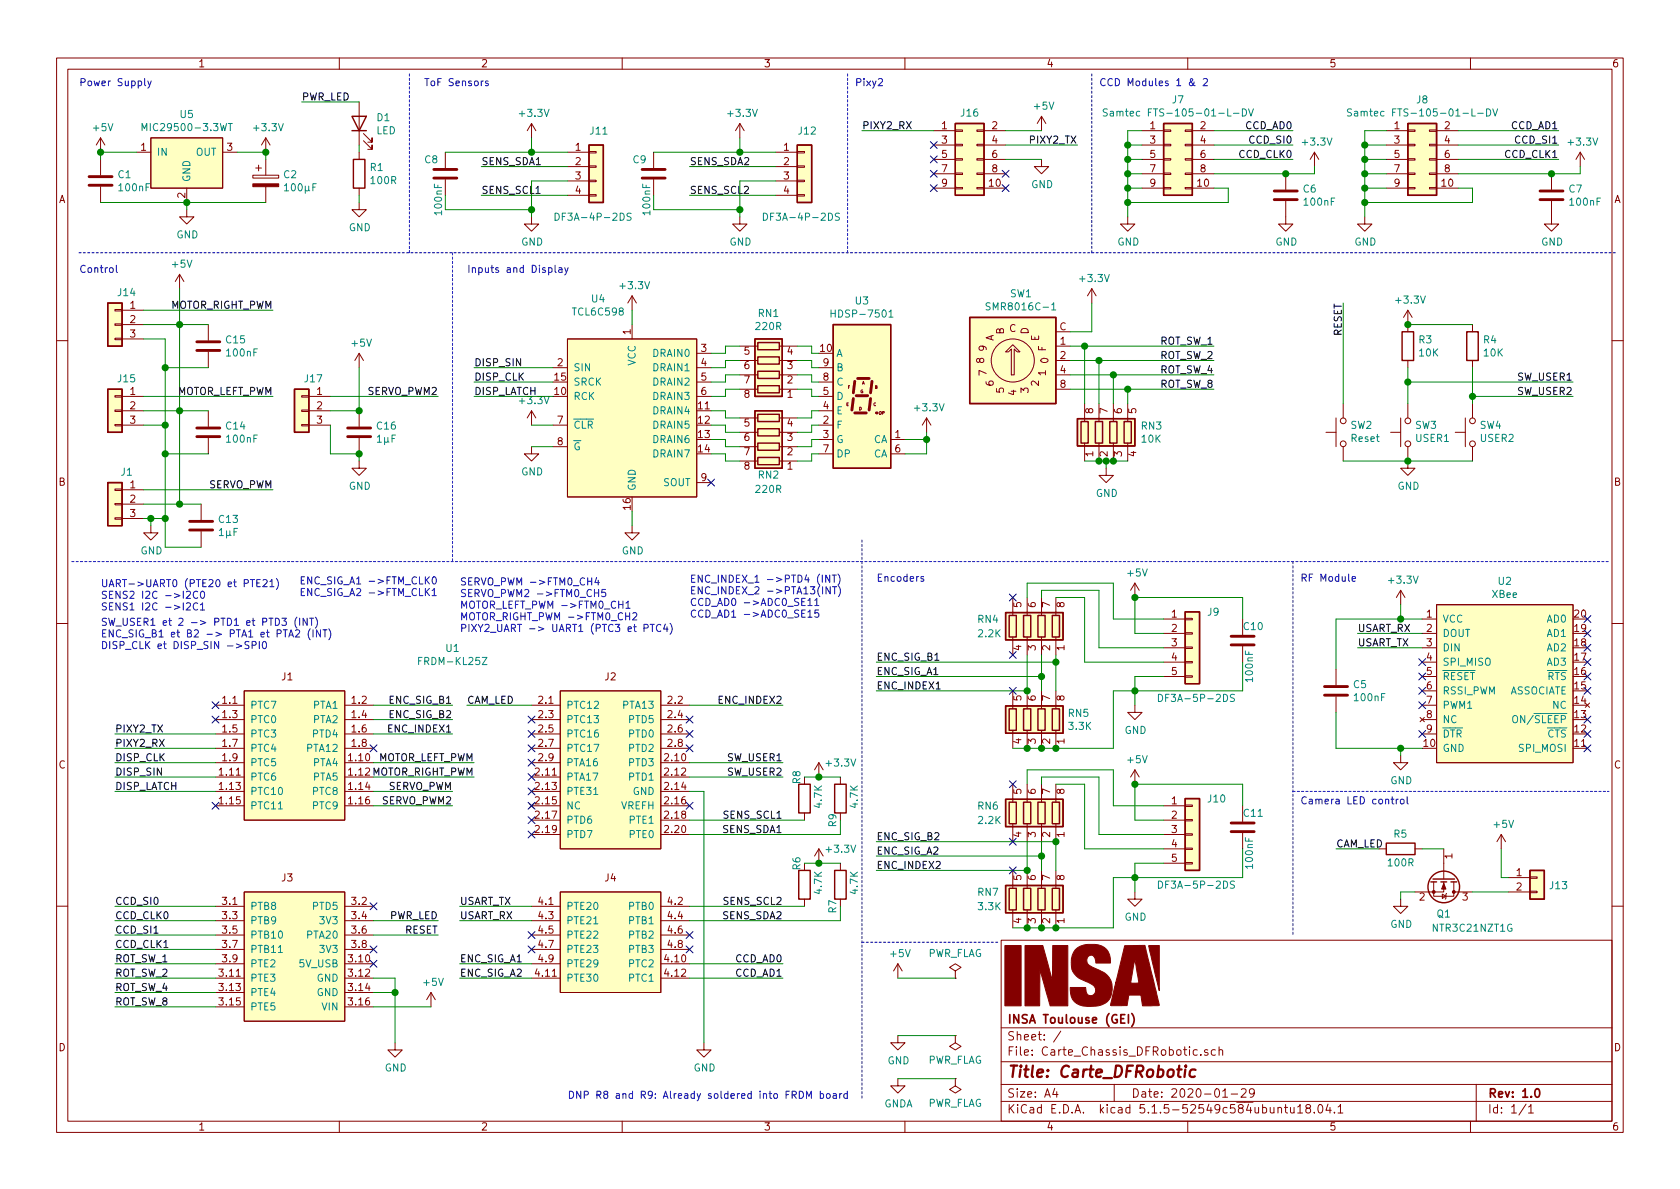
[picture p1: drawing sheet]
<svg xmlns="http://www.w3.org/2000/svg" width="297mm" height="210mm" viewBox="0 0 297 210" stroke-linecap="round" stroke-linejoin="round" font-family="sans-serif">
<defs><g id="words">
<text font-size="2.8" fill="#840000" x="178" y="190.5">Title: Carte_DFRobotic</text>
<g font-size="2.1" fill="#840000">
<text x="178" y="184">Sheet: /</text>
<text x="178" y="181">INSA Toulouse (GEI)</text>
<text x="178" y="186.7">File: Carte_Chassis_DFRobotic.sch</text>
<text x="178" y="196.9">KiCad E.D.A. kicad 5.1.5-52549c584ubuntu18.04.1</text>
<text x="178" y="194.1">Size: A4</text>
<text x="200" y="194.1">Date: 2020-01-29</text>
<text x="263" y="194.1">Rev: 1.0</text>
<text x="263" y="196.9">Id: 1/1</text>
</g>
<g font-size="1.8" fill="#840000">
<text x="35" y="11.9">1</text>
<text x="85" y="11.9">2</text>
<text x="135" y="11.9">3</text>
<text x="185" y="11.9">4</text>
<text x="235" y="11.9">5</text>
<text x="285" y="11.9">6</text>
<text x="166.5" y="22.9">1</text>
<text x="175.4" y="22.9">2</text>
<text x="203.4" y="22.9">1</text>
<text x="212.2" y="22.9">2</text>
<text x="246.5" y="22.9">1</text>
<text x="255.4" y="22.9">2</text>
<text x="24.9" y="26.7">1</text>
<text x="40.2" y="26.7">3</text>
<text x="101.8" y="26.7">1</text>
<text x="101.8" y="29.2">2</text>
<text x="138.6" y="26.7">1</text>
<text x="138.6" y="29.2">2</text>
<text x="166.5" y="25.4">3</text>
<text x="166.5" y="27.9">5</text>
<text x="175.4" y="25.4">4</text>
<text x="175.4" y="27.9">6</text>
<text x="203.4" y="25.4">3</text>
<text x="203.4" y="27.9">5</text>
<text x="212.2" y="25.4">4</text>
<text x="212.2" y="27.9">6</text>
<text x="246.5" y="25.4">3</text>
<text x="246.5" y="27.9">5</text>
<text x="255.4" y="25.4">4</text>
<text x="255.4" y="27.9">6</text>
<text x="10.4" y="35.9">A</text>
<text x="32.8" y="35" transform="rotate(-90 32.8 35)">2</text>
<text x="101.8" y="31.7">3</text>
<text x="101.8" y="34.3">4</text>
<text x="138.6" y="31.7">3</text>
<text x="138.6" y="34.3">4</text>
<text x="166.5" y="30.5">7</text>
<text x="166.5" y="33">9</text>
<text x="174.9" y="33">10</text>
<text x="175.4" y="30.5">8</text>
<text x="203.4" y="30.5">7</text>
<text x="203.4" y="33">9</text>
<text x="211.8" y="33">10</text>
<text x="212.2" y="30.5">8</text>
<text x="246.5" y="30.5">7</text>
<text x="246.5" y="33">9</text>
<text x="254.9" y="33">10</text>
<text x="255.4" y="30.5">8</text>
<text x="285.4" y="35.9">A</text>
<text x="23" y="54.6">1</text>
<text x="23" y="57.1">2</text>
<text x="23" y="59.7">3</text>
<text x="111.5" y="59.2" transform="rotate(-90 111.5 59.2)">1</text>
<text x="177.5" y="59.2" transform="rotate(-90 177.5 59.2)">B</text>
<text x="178.4" y="58.7">C</text>
<text x="181.9" y="59.1" transform="rotate(-90 181.9 59.1)">D</text>
<text x="187.3" y="58.4">C</text>
<text x="98.6" y="64.8">2</text>
<text x="124" y="62.2">3</text>
<text x="124" y="64.8">4</text>
<text x="131.6" y="62.7">5</text>
<text x="131.6" y="65.3">6</text>
<text x="139.2" y="65.3">3</text>
<text x="139.2" y="62.7">4</text>
<text x="145.1" y="62.2">10</text>
<text x="145.6" y="64.8">9</text>
<text x="174" y="64.2" transform="rotate(-90 174 64.2)">8</text>
<text x="174.4" y="62.1" transform="rotate(-90 174.4 62.1)">9</text>
<text x="175.7" y="60.4" transform="rotate(-90 175.7 60.4)">A</text>
<text x="183.7" y="60.3" transform="rotate(-90 183.7 60.3)">E</text>
<text x="185.4" y="64.2" transform="rotate(-90 185.4 64.2)">0 F</text>
<text x="187.5" y="61">1</text>
<text x="187.5" y="63.5">2</text>
<text x="23" y="69.8">1</text>
<text x="56" y="69.8">1</text>
<text x="98.1" y="69.8">10</text>
<text x="98.1" y="67.3">15</text>
<text x="124" y="67.3">5</text>
<text x="124" y="69.8">6</text>
<text x="131.6" y="67.8">7</text>
<text x="131.6" y="70.4">8</text>
<text x="139.2" y="70.4">1</text>
<text x="139.2" y="67.8">2</text>
<text x="145.6" y="69.8">5</text>
<text x="145.6" y="67.3">8</text>
<text x="174.4" y="66.4" transform="rotate(-90 174.4 66.4)">7</text>
<text x="175.7" y="68.2" transform="rotate(-90 175.7 68.2)">6</text>
<text x="177.5" y="69.5" transform="rotate(-90 177.5 69.5)">5</text>
<text x="179.7" y="69.9" transform="rotate(-90 179.7 69.9)">4</text>
<text x="181.9" y="69.5" transform="rotate(-90 181.9 69.5)">3</text>
<text x="183.7" y="68.2" transform="rotate(-90 183.7 68.2)">2</text>
<text x="184.9" y="66.4" transform="rotate(-90 184.9 66.4)">1</text>
<text x="187.5" y="66">4</text>
<text x="187.5" y="68.6">8</text>
<text x="23" y="72.4">2</text>
<text x="23" y="74.9">3</text>
<text x="56" y="72.4">2</text>
<text x="56" y="74.9">3</text>
<text x="98.6" y="74.9">7</text>
<text x="123.5" y="72.4">11</text>
<text x="123.5" y="74.9">12</text>
<text x="123.5" y="77.5">13</text>
<text x="131.6" y="75.4">5</text>
<text x="131.6" y="78">6</text>
<text x="139.2" y="78">3</text>
<text x="139.2" y="75.4">4</text>
<text x="145.6" y="74.9">2</text>
<text x="145.6" y="77.5">3</text>
<text x="145.6" y="72.4">4</text>
<text x="158.3" y="77.5">1</text>
<text x="193.3" y="73.1" transform="rotate(-90 193.3 73.1)">8</text>
<text x="195.8" y="73.1" transform="rotate(-90 195.8 73.1)">7</text>
<text x="198.4" y="73.1" transform="rotate(-90 198.4 73.1)">6</text>
<text x="200.9" y="73.1" transform="rotate(-90 200.9 73.1)">5</text>
<text x="98.6" y="78.7">8</text>
<text x="123.5" y="80">14</text>
<text x="131.6" y="80.5">7</text>
<text x="131.6" y="83.1">8</text>
<text x="139.2" y="83.1">1</text>
<text x="139.2" y="80.5">2</text>
<text x="145.6" y="80">7</text>
<text x="158.3" y="80">6</text>
<text x="193.3" y="80.7" transform="rotate(-90 193.3 80.7)">1</text>
<text x="195.8" y="80.7" transform="rotate(-90 195.8 80.7)">2</text>
<text x="198.4" y="80.7" transform="rotate(-90 198.4 80.7)">3</text>
<text x="200.9" y="80.7" transform="rotate(-90 200.9 80.7)">4</text>
<text x="10.4" y="85.9">B</text>
<text x="23" y="86.4">1</text>
<text x="23" y="88.9">2</text>
<text x="124" y="85.1">9</text>
<text x="285.4" y="85.9">B</text>
<text x="23" y="91.4">3</text>
<text x="111.5" y="90.1" transform="rotate(-90 111.5 90.1)">16</text>
<text x="180.6" y="107.4" transform="rotate(-90 180.6 107.4)">5</text>
<text x="183.1" y="107.4" transform="rotate(-90 183.1 107.4)">6</text>
<text x="185.7" y="107.4" transform="rotate(-90 185.7 107.4)">7</text>
<text x="188.2" y="107.4" transform="rotate(-90 188.2 107.4)">8</text>
<text x="207.2" y="109.2">1</text>
<text x="207.2" y="111.8">2</text>
<text x="252.2" y="109.2">1</text>
<text x="252.2" y="111.8">2</text>
<text x="278.4" y="111.8">19</text>
<text x="278.4" y="109.2">20</text>
<text x="180.6" y="115" transform="rotate(-90 180.6 115)">4</text>
<text x="183.1" y="115" transform="rotate(-90 183.1 115)">3</text>
<text x="185.7" y="115" transform="rotate(-90 185.7 115)">2</text>
<text x="188.2" y="115" transform="rotate(-90 188.2 115)">1</text>
<text x="207.2" y="114.3">3</text>
<text x="207.2" y="116.8">4</text>
<text x="207.2" y="119.4">5</text>
<text x="252.2" y="114.3">3</text>
<text x="252.2" y="116.8">4</text>
<text x="252.2" y="119.4">5</text>
<text x="278.4" y="119.4">16</text>
<text x="278.4" y="116.8">17</text>
<text x="278.4" y="114.3">18</text>
<text x="39.4" y="124.5">1.1</text>
<text x="49.8" y="120.3">J1</text>
<text x="62.3" y="124.5">1.2</text>
<text x="95.3" y="124.5">2.1</text>
<text x="107" y="120.3">J2</text>
<text x="118.2" y="124.5">2.2</text>
<text x="180.6" y="123.9" transform="rotate(-90 180.6 123.9)">5</text>
<text x="183.1" y="123.9" transform="rotate(-90 183.1 123.9)">6</text>
<text x="185.7" y="123.9" transform="rotate(-90 185.7 123.9)">7</text>
<text x="188.2" y="123.9" transform="rotate(-90 188.2 123.9)">8</text>
<text x="252.2" y="121.9">6</text>
<text x="252.2" y="124.5">7</text>
<text x="278.4" y="124.5">14</text>
<text x="278.4" y="121.9">15</text>
<text x="39.4" y="127">1.3</text>
<text x="39.4" y="129.5">1.5</text>
<text x="62.3" y="127">1.4</text>
<text x="62.3" y="129.5">1.6</text>
<text x="95.3" y="127">2.3</text>
<text x="95.3" y="129.5">2.5</text>
<text x="118.2" y="127">2.4</text>
<text x="118.2" y="129.5">2.6</text>
<text x="180.6" y="131.5" transform="rotate(-90 180.6 131.5)">4</text>
<text x="183.1" y="131.5" transform="rotate(-90 183.1 131.5)">3</text>
<text x="185.7" y="131.5" transform="rotate(-90 185.7 131.5)">2</text>
<text x="188.2" y="131.5" transform="rotate(-90 188.2 131.5)">1</text>
<text x="252.2" y="127">8</text>
<text x="252.2" y="129.5">9</text>
<text x="278.4" y="129.5">12</text>
<text x="278.4" y="127">13</text>
<text x="10.4" y="135.9">C</text>
<text x="38.9" y="137.2">1.11</text>
<text x="39.4" y="132.1">1.7</text>
<text x="39.4" y="134.6">1.9</text>
<text x="61.8" y="134.6">1.10</text>
<text x="62.3" y="132.1">1.8</text>
<text x="94.8" y="137.2">2.11</text>
<text x="95.3" y="132.1">2.7</text>
<text x="95.3" y="134.6">2.9</text>
<text x="117.7" y="134.6">2.10</text>
<text x="117.7" y="137.2">2.12</text>
<text x="118.2" y="132.1">2.8</text>
<text x="251.8" y="132.1">10</text>
<text x="278.4" y="132.1">11</text>
<text x="285.4" y="135.9">C</text>
<text x="38.9" y="139.7">1.13</text>
<text x="38.9" y="142.2">1.15</text>
<text x="61.8" y="139.7">1.14</text>
<text x="61.8" y="142.2">1.16</text>
<text x="94.8" y="139.7">2.13</text>
<text x="94.8" y="142.2">2.15</text>
<text x="117.7" y="139.7">2.14</text>
<text x="117.7" y="142.2">2.16</text>
<text x="180.6" y="140.4" transform="rotate(-90 180.6 140.4)">5</text>
<text x="183.1" y="140.4" transform="rotate(-90 183.1 140.4)">6</text>
<text x="185.7" y="140.4" transform="rotate(-90 185.7 140.4)">7</text>
<text x="188.2" y="140.4" transform="rotate(-90 188.2 140.4)">8</text>
<text x="207.2" y="142.2">1</text>
<text x="94.8" y="144.8">2.17</text>
<text x="94.8" y="147.3">2.19</text>
<text x="117.7" y="144.8">2.18</text>
<text x="117.7" y="147.3">2.20</text>
<text x="180.6" y="148.1" transform="rotate(-90 180.6 148.1)">4</text>
<text x="183.1" y="148.1" transform="rotate(-90 183.1 148.1)">3</text>
<text x="185.7" y="148.1" transform="rotate(-90 185.7 148.1)">2</text>
<text x="188.2" y="148.1" transform="rotate(-90 188.2 148.1)">1</text>
<text x="207.2" y="144.8">2</text>
<text x="207.2" y="147.3">3</text>
<text x="207.2" y="149.9">4</text>
<text x="49.8" y="155.9">J3</text>
<text x="107" y="155.9">J4</text>
<text x="180.6" y="155.7" transform="rotate(-90 180.6 155.7)">5</text>
<text x="183.1" y="155.7" transform="rotate(-90 183.1 155.7)">6</text>
<text x="185.7" y="155.7" transform="rotate(-90 185.7 155.7)">7</text>
<text x="188.2" y="155.7" transform="rotate(-90 188.2 155.7)">8</text>
<text x="207.2" y="152.4">5</text>
<text x="256.8" y="151.9" transform="rotate(-90 256.8 151.9)">1</text>
<text x="268.1" y="154.9">1</text>
<text x="39.4" y="160">3.1</text>
<text x="62.3" y="160">3.2</text>
<text x="95.3" y="160">4.1</text>
<text x="118.2" y="160">4.2</text>
<text x="251" y="159.3">2</text>
<text x="258.6" y="159.3">3</text>
<text x="268.1" y="157.5">2</text>
<text x="39.4" y="162.6">3.3</text>
<text x="39.4" y="165.1">3.5</text>
<text x="39.4" y="167.6">3.7</text>
<text x="62.3" y="162.6">3.4</text>
<text x="62.3" y="165.1">3.6</text>
<text x="62.3" y="167.6">3.8</text>
<text x="95.3" y="162.6">4.3</text>
<text x="95.3" y="165.1">4.5</text>
<text x="95.3" y="167.6">4.7</text>
<text x="118.2" y="162.6">4.4</text>
<text x="118.2" y="165.1">4.6</text>
<text x="118.2" y="167.6">4.8</text>
<text x="180.6" y="163.3" transform="rotate(-90 180.6 163.3)">4</text>
<text x="183.1" y="163.3" transform="rotate(-90 183.1 163.3)">3</text>
<text x="185.7" y="163.3" transform="rotate(-90 185.7 163.3)">2</text>
<text x="188.2" y="163.3" transform="rotate(-90 188.2 163.3)">1</text>
<text x="38.9" y="172.7">3.11</text>
<text x="39.4" y="170.2">3.9</text>
<text x="61.8" y="170.2">3.10</text>
<text x="61.8" y="172.7">3.12</text>
<text x="94.8" y="172.7">4.11</text>
<text x="95.3" y="170.2">4.9</text>
<text x="117.7" y="170.2">4.10</text>
<text x="117.7" y="172.7">4.12</text>
<text x="38.9" y="175.3">3.13</text>
<text x="38.9" y="177.8">3.15</text>
<text x="61.8" y="175.3">3.14</text>
<text x="61.8" y="177.8">3.16</text>
<text x="10.4" y="185.9">D</text>
<text x="285.4" y="185.9">D</text>
<text x="35" y="199.9">1</text>
<text x="85" y="199.9">2</text>
<text x="135" y="199.9">3</text>
<text x="185" y="199.9">4</text>
<text x="235" y="199.9">5</text>
<text x="285" y="199.9">6</text>
</g>
<g font-size="1.8" fill="#0000c2">
<text x="14" y="15.2">Power Supply</text>
<text x="74.9" y="15.2">ToF Sensors</text>
<text x="151.1" y="15.2">Pixy2</text>
<text x="194.3" y="15.2">CCD Modules 1 &amp; 2</text>
<text x="14" y="48.3">Control</text>
<text x="82.5" y="48.3">Inputs and Display</text>
<text x="17.8" y="103.8">UART-&gt;UART0 (PTE20 et PTE21)</text>
<text x="17.8" y="105.9">SENS2 I2C -&gt;I2C0</text>
<text x="17.8" y="107.9">SENS1 I2C -&gt;I2C1</text>
<text x="55.1" y="103.3">ENC_SIG_A1 -&gt;FTM_CLK0</text>
<text x="55.1" y="105.4">ENC_SIG_A2 -&gt;FTM_CLK1</text>
<text x="81.3" y="103.5">SERVO_PWM -&gt;FTM0_CH4</text>
<text x="81.3" y="105.6">SERVO_PWM2 -&gt;FTM0_CH5</text>
<text x="81.3" y="107.6">MOTOR_LEFT_PWM -&gt;FTM0_CH1</text>
<text x="121.9" y="103">ENC_INDEX_1 -&gt;PTD4 (INT)</text>
<text x="121.9" y="105.1">ENC_INDEX_2 -&gt;PTA13(INT)</text>
<text x="121.9" y="107.2">CCD_AD0 -&gt;ADC0_SE11</text>
<text x="154.9" y="102.9">Encoders</text>
<text x="229.9" y="102.9">RF Module</text>
<text x="17.8" y="110.7">SW_USER1 et 2 -&gt; PTD1 et PTD3 (INT)</text>
<text x="17.8" y="112.7">ENC_SIG_B1 et B2 -&gt; PTA1 et PTA2 (INT)</text>
<text x="81.3" y="109.7">MOTOR_RIGHT_PWM -&gt;FTM0_CH2</text>
<text x="81.3" y="111.8">PIXY2_UART -&gt; UART1 (PTC3 et PTC4)</text>
<text x="121.9" y="109.2">CCD_AD1 -&gt;ADC0_SE15</text>
<text x="17.8" y="114.8">DISP_CLK et DISP_SIN -&gt;SPI0</text>
<text x="229.9" y="142.2">Camera LED control</text>
<text x="100.3" y="194.3">DNP R8 and R9: Already soldered into FRDM board</text>
</g>
<g font-size="1.8">
<text x="53.3" y="17.8">PWR_LED</text>
<text x="152.4" y="22.9">PIXY2_RX</text>
<text x="220.2" y="22.9">CCD_AD0</text>
<text x="267.2" y="22.9">CCD_AD1</text>
<text x="85.1" y="29.2">SENS_SDA1</text>
<text x="121.9" y="29.2">SENS_SDA2</text>
<text x="182.2" y="25.4">PIXY2_TX</text>
<text x="219.2" y="27.9">CCD_CLK0</text>
<text x="221.1" y="25.4">CCD_SI0</text>
<text x="266.2" y="27.9">CCD_CLK1</text>
<text x="268.1" y="25.4">CCD_SI1</text>
<text x="85.1" y="34.3">SENS_SCL1</text>
<text x="121.9" y="34.3">SENS_SCL2</text>
<text x="29.9" y="54.6">MOTOR_RIGHT_PWM</text>
<text x="237.2" y="59.5" transform="rotate(-90 237.2 59.5)">RESET</text>
<text x="83.8" y="64.8">DISP_SIN</text>
<text x="205.1" y="63.5">ROT_SW_2</text>
<text x="205.1" y="61">ROT_SW_1</text>
<text x="31" y="69.8">MOTOR_LEFT_PWM</text>
<text x="65" y="69.8">SERVO_PWM2</text>
<text x="83.8" y="69.8">DISP_LATCH</text>
<text x="83.8" y="67.3">DISP_CLK</text>
<text x="205.1" y="68.6">ROT_SW_8</text>
<text x="205.1" y="66">ROT_SW_4</text>
<text x="268.4" y="69.8">SW_USER2</text>
<text x="268.4" y="67.3">SW_USER1</text>
<text x="36.8" y="86.4">SERVO_PWM</text>
<text x="240" y="111.8">USART_RX</text>
<text x="154.9" y="119.4">ENC_SIG_A1</text>
<text x="154.9" y="116.8">ENC_SIG_B1</text>
<text x="240" y="114.3">USART_TX</text>
<text x="69" y="124.5">ENC_SIG_B1</text>
<text x="82.5" y="124.5">CAM_LED</text>
<text x="127.3" y="124.5">ENC_INDEX2</text>
<text x="154.9" y="121.9">ENC_INDEX1</text>
<text x="20.3" y="129.5">PIXY2_TX</text>
<text x="68.9" y="129.5">ENC_INDEX1</text>
<text x="69" y="127">ENC_SIG_B2</text>
<text x="20.3" y="132.1">PIXY2_RX</text>
<text x="20.3" y="134.6">DISP_CLK</text>
<text x="20.3" y="137.2">DISP_SIN</text>
<text x="61.8" y="137.2">1.12MOTOR_RIGHT_PWM</text>
<text x="66.5" y="134.6">MOTOR_LEFT_PWM</text>
<text x="128.7" y="137.2">SW_USER2</text>
<text x="128.7" y="134.6">SW_USER1</text>
<text x="20.3" y="139.7">DISP_LATCH</text>
<text x="67.5" y="142.2">SERVO_PWM2</text>
<text x="68.5" y="139.7">SERVO_PWM</text>
<text x="127.9" y="147.3">SENS_SDA1</text>
<text x="128.1" y="144.8">SENS_SCL1</text>
<text x="154.9" y="148.6">ENC_SIG_B2</text>
<text x="236.2" y="149.9">CAM_LED</text>
<text x="154.9" y="153.7">ENC_INDEX2</text>
<text x="154.9" y="151.1">ENC_SIG_A2</text>
<text x="20.3" y="160">CCD_SI0</text>
<text x="81.3" y="160">USART_TX</text>
<text x="128.1" y="160">SENS_SCL2</text>
<text x="20.3" y="162.6">CCD_CLK0</text>
<text x="20.3" y="165.1">CCD_SI1</text>
<text x="20.3" y="167.6">CCD_CLK1</text>
<text x="68.8" y="162.6">PWR_LED</text>
<text x="71.6" y="165.1">RESET</text>
<text x="81.3" y="162.6">USART_RX</text>
<text x="127.9" y="162.6">SENS_SDA2</text>
<text x="20.3" y="170.2">ROT_SW_1</text>
<text x="20.3" y="172.7">ROT_SW_2</text>
<text x="81.3" y="170.2">ENC_SIG_A1</text>
<text x="81.3" y="172.7">ENC_SIG_A2</text>
<text x="130.1" y="170.2">CCD_AD0</text>
<text x="130.1" y="172.7">CCD_AD1</text>
<text x="20.3" y="175.3">ROT_SW_4</text>
<text x="20.3" y="177.8">ROT_SW_8</text>
</g>
<g font-size="1.8" fill="#008484">
<text x="16.6" y="23.2">+5V</text>
<text x="26" y="23.2">MIC29500-3.3WT</text>
<text x="31.9" y="20.9">U5</text>
<text x="45" y="23.2">+3.3V</text>
<text x="66.5" y="23.7">LED</text>
<text x="66.7" y="21.4">D1</text>
<text x="92" y="20.7">+3.3V</text>
<text x="104.4" y="23.8">J11</text>
<text x="128.9" y="20.7">+3.3V</text>
<text x="141.2" y="23.8">J12</text>
<text x="170" y="20.6">J16</text>
<text x="182.9" y="19.4">+5V</text>
<text x="197.8" y="20.6">Samtec FTS-105-01-L-DV</text>
<text x="207.3" y="18.3">J7</text>
<text x="241" y="20.6">Samtec FTS-105-01-L-DV</text>
<text x="250.5" y="18.3">J8</text>
<text x="27.7" y="27.6">IN</text>
<text x="34.6" y="27.6">OUT</text>
<text x="75.1" y="28.9">C8</text>
<text x="112" y="28.9">C9</text>
<text x="230.5" y="25.7">+3.3V</text>
<text x="277.4" y="25.7">+3.3V</text>
<text x="20.9" y="31.5">C1</text>
<text x="21.2" y="33.8">100nF</text>
<text x="33.7" y="32.3" transform="rotate(-90 33.7 32.3)">GND</text>
<text x="50.2" y="31.5">C2</text>
<text x="50.5" y="33.8">100µF</text>
<text x="65.5" y="30.2">R1</text>
<text x="65.7" y="32.6">100R</text>
<text x="182.3" y="33.3">GND</text>
<text x="230.5" y="34.1">C6</text>
<text x="277.4" y="34.1">C7</text>
<text x="61.7" y="40.9">GND</text>
<text x="99.2" y="39">DF3A-4P-2DS</text>
<text x="136" y="39">DF3A-4P-2DS</text>
<text x="230.7" y="36.4">100nF</text>
<text x="277.7" y="36.4">100nF</text>
<text x="30.5" y="47.3">+5V</text>
<text x="31.2" y="42.2">GND</text>
<text x="92.2" y="43.4">GND</text>
<text x="129" y="43.4">GND</text>
<text x="197.6" y="43.4">GND</text>
<text x="225.5" y="43.4">GND</text>
<text x="239.5" y="43.4">GND</text>
<text x="272.5" y="43.4">GND</text>
<text x="20.9" y="52.4">J14</text>
<text x="104.6" y="53.5">U4</text>
<text x="109.8" y="51.1">+3.3V</text>
<text x="151.3" y="53.8">U3</text>
<text x="178.6" y="52.6">SW1</text>
<text x="191.1" y="49.9">+3.3V</text>
<text x="247" y="53.7">+3.3V</text>
<text x="101.4" y="55.8">TCL6C598</text>
<text x="133.8" y="58.4">220R</text>
<text x="134.1" y="56.1">RN1</text>
<text x="147.7" y="56.2">HDSP-7501</text>
<text x="175.2" y="54.9">SMR8016C-1</text>
<text x="40" y="60.7">C15</text>
<text x="40.2" y="63">100nF</text>
<text x="62.3" y="61.3">+5V</text>
<text x="101.3" y="65.7">SIN</text>
<text x="112.4" y="64.7" transform="rotate(-90 112.4 64.7)">VCC</text>
<text x="115.6" y="63.1">DRAIN0</text>
<text x="115.6" y="65.7">DRAIN1</text>
<text x="147.8" y="63.1">A</text>
<text x="147.8" y="65.7">B</text>
<text x="250.9" y="60.7">R3</text>
<text x="251" y="63">10K</text>
<text x="262.3" y="60.7">R4</text>
<text x="262.4" y="63">10K</text>
<text x="20.9" y="67.6">J15</text>
<text x="53.9" y="67.6">J17</text>
<text x="92" y="71.5">+3.3V</text>
<text x="101.3" y="70.7">RCK</text>
<text x="101.3" y="68.2">SRCK</text>
<text x="115.6" y="68.2">DRAIN2</text>
<text x="115.6" y="70.7">DRAIN3</text>
<text x="147.8" y="70.7">D</text>
<text x="147.8" y="68.2">C</text>
<text x="40" y="76">C14</text>
<text x="66.7" y="76">C16</text>
<text x="101.3" y="75.8">CLR</text>
<text x="115.6" y="73.3">DRAIN4</text>
<text x="115.6" y="75.8">DRAIN5</text>
<text x="147.8" y="75.8">F</text>
<text x="147.8" y="73.3">E</text>
<text x="161.9" y="72.7">+3.3V</text>
<text x="201.9" y="76">RN3</text>
<text x="238.8" y="75.8">SW2</text>
<text x="250.2" y="75.8">SW3</text>
<text x="261.7" y="75.8">SW4</text>
<text x="40.2" y="78.3">100nF</text>
<text x="66.7" y="78.3">1µF</text>
<text x="101.3" y="79.6">G</text>
<text x="115.6" y="78.4">DRAIN6</text>
<text x="115.6" y="80.9">DRAIN7</text>
<text x="147.8" y="78.4">G</text>
<text x="147.8" y="80.9">DP</text>
<text x="154.4" y="78.4">CA</text>
<text x="154.4" y="80.9">CA</text>
<text x="201.9" y="78.3">10K</text>
<text x="239" y="78.2">Reset</text>
<text x="250.3" y="78.2">USER1</text>
<text x="261.8" y="78.2">USER2</text>
<text x="21.4" y="84.1">J1</text>
<text x="61.7" y="86.6">GND</text>
<text x="92.2" y="84.1">GND</text>
<text x="112.4" y="86.9" transform="rotate(-90 112.4 86.9)">GND</text>
<text x="117.3" y="86">SOUT</text>
<text x="133.8" y="87.2">220R</text>
<text x="134.1" y="84.6">RN2</text>
<text x="193.8" y="87.9">GND</text>
<text x="247.1" y="86.6">GND</text>
<text x="38.8" y="92.5">C13</text>
<text x="38.8" y="94.8">1µF</text>
<text x="24.8" y="98">GND</text>
<text x="109.9" y="98">GND</text>
<text x="199.4" y="101.9">+5V</text>
<text x="245.7" y="103.2">+3.3V</text>
<text x="263.9" y="105.7">XBee</text>
<text x="264.9" y="103.4">U2</text>
<text x="172.9" y="110.2">RN4</text>
<text x="173.1" y="112.7">2.2K</text>
<text x="213.6" y="108.9">J9</text>
<text x="220" y="111.4">C10</text>
<text x="255" y="110.1">VCC</text>
<text x="255" y="112.6">DOUT</text>
<text x="273.6" y="112.6">AD1</text>
<text x="273.6" y="110.1">AD0</text>
<text x="74.5" y="117.6">FRDM-KL25Z</text>
<text x="78.9" y="115.3">U1</text>
<text x="255" y="115.2">DIN</text>
<text x="255" y="117.7">SPI_MISO</text>
<text x="273.6" y="117.7">AD3</text>
<text x="273.6" y="115.2">AD2</text>
<text x="44.2" y="125.3">PTC7</text>
<text x="55.4" y="125.3">PTA1</text>
<text x="100.1" y="125.3">PTC12</text>
<text x="110.3" y="125.3">PTA13</text>
<text x="205.8" y="124.1">DF3A-5P-2DS</text>
<text x="221.5" y="120.4" transform="rotate(-90 221.5 120.4)">100nF</text>
<text x="239.3" y="121.7">C5</text>
<text x="239.6" y="124">100nF</text>
<text x="255" y="120.3">RESET</text>
<text x="255" y="122.8">RSSI_PWM</text>
<text x="255" y="125.3">PWM1</text>
<text x="266.8" y="122.8">ASSOCIATE</text>
<text x="273.6" y="120.3">RTS</text>
<text x="274.5" y="125.3">NC</text>
<text x="44.2" y="127.9">PTC0</text>
<text x="44.2" y="130.4">PTC3</text>
<text x="55.4" y="127.9">PTA2</text>
<text x="55.4" y="130.4">PTD4</text>
<text x="100.1" y="127.9">PTC13</text>
<text x="100.1" y="130.4">PTC16</text>
<text x="111.3" y="127.9">PTD5</text>
<text x="111.3" y="130.4">PTD0</text>
<text x="189" y="126.8">RN5</text>
<text x="189.1" y="129.1">3.3K</text>
<text x="198.8" y="129.8">GND</text>
<text x="255" y="127.9">NC</text>
<text x="255" y="130.4">DTR</text>
<text x="268.2" y="127.9">ON/SLEEP</text>
<text x="273.6" y="130.4">CTS</text>
<text x="44.2" y="133">PTC4</text>
<text x="44.2" y="135.5">PTC5</text>
<text x="54.4" y="133">PTA12</text>
<text x="55.4" y="135.5">PTA4</text>
<text x="100.1" y="133">PTC17</text>
<text x="100.1" y="135.5">PTA16</text>
<text x="111.3" y="135.5">PTD3</text>
<text x="111.3" y="133">PTD2</text>
<text x="146.3" y="135.6">+3.3V</text>
<text x="199.4" y="135">+5V</text>
<text x="255" y="133">GND</text>
<text x="268.8" y="133">SPI_MOSI</text>
<text x="44.2" y="138">PTC6</text>
<text x="44.2" y="140.6">PTC10</text>
<text x="44.2" y="143.1">PTC11</text>
<text x="55.4" y="138">PTA5</text>
<text x="55.4" y="140.6">PTC8</text>
<text x="55.4" y="143.1">PTC9</text>
<text x="100.1" y="138">PTA17</text>
<text x="100.1" y="140.6">PTE31</text>
<text x="100.1" y="143.1">NC</text>
<text x="109.8" y="143.1">VREFH</text>
<text x="111.3" y="138">PTD1</text>
<text x="111.9" y="140.6">GND</text>
<text x="141.5" y="138.6" transform="rotate(-90 141.5 138.6)">R8</text>
<text x="145.3" y="142.7" transform="rotate(-90 145.3 142.7)">4.7K</text>
<text x="151.7" y="142.7" transform="rotate(-90 151.7 142.7)">4.7K</text>
<text x="172.9" y="143.2">RN6</text>
<text x="213.6" y="141.9">J10</text>
<text x="245.8" y="138.7">GND</text>
<text x="100.1" y="145.7">PTD6</text>
<text x="100.1" y="148.2">PTD7</text>
<text x="111.4" y="145.7">PTE1</text>
<text x="111.4" y="148.2">PTE0</text>
<text x="147.9" y="146.2" transform="rotate(-90 147.9 146.2)">R9</text>
<text x="173.1" y="145.7">2.2K</text>
<text x="220" y="144.4">C11</text>
<text x="246.5" y="148.1">R5</text>
<text x="264.2" y="146.4">+5V</text>
<text x="141.5" y="153.8" transform="rotate(-90 141.5 153.8)">R6</text>
<text x="146.3" y="150.8">+3.3V</text>
<text x="221.5" y="153.4" transform="rotate(-90 221.5 153.4)">100nF</text>
<text x="245.5" y="153.2">100R</text>
<text x="44.2" y="160.9">PTB8</text>
<text x="55.4" y="160.9">PTD5</text>
<text x="100.1" y="160.9">PTE20</text>
<text x="111.3" y="160.9">PTB0</text>
<text x="145.3" y="158" transform="rotate(-90 145.3 158)">4.7K</text>
<text x="147.9" y="161.4" transform="rotate(-90 147.9 161.4)">R7</text>
<text x="151.7" y="158" transform="rotate(-90 151.7 158)">4.7K</text>
<text x="172.9" y="158.4">RN7</text>
<text x="173.1" y="161">3.3K</text>
<text x="205.8" y="157.1">DF3A-5P-2DS</text>
<text x="274.1" y="157.2">J13</text>
<text x="44.2" y="163.4">PTB9</text>
<text x="44.2" y="166">PTB10</text>
<text x="54.4" y="166">PTA20</text>
<text x="56.8" y="163.4">3V3</text>
<text x="100.1" y="163.4">PTE21</text>
<text x="100.1" y="166">PTE22</text>
<text x="111.3" y="163.4">PTB1</text>
<text x="111.3" y="166">PTB2</text>
<text x="198.8" y="162.8">GND</text>
<text x="245.8" y="164.1">GND</text>
<text x="253.5" y="164.8">NTR3C21NZT1G</text>
<text x="254.1" y="162.2">Q1</text>
<text x="44.2" y="173.6">PTE3</text>
<text x="44.2" y="168.5">PTB11</text>
<text x="44.2" y="171.1">PTE2</text>
<text x="53.1" y="171.1">5V_USB</text>
<text x="56" y="173.6">GND</text>
<text x="56.8" y="168.5">3V3</text>
<text x="100.1" y="173.6">PTE30</text>
<text x="100.1" y="168.5">PTE23</text>
<text x="100.1" y="171.1">PTE29</text>
<text x="111.3" y="171.1">PTC2</text>
<text x="111.3" y="173.6">PTC1</text>
<text x="111.3" y="168.5">PTB3</text>
<text x="157.5" y="169.3">+5V</text>
<text x="164" y="169.2">PWR_FLAG</text>
<text x="44.2" y="176.1">PTE4</text>
<text x="44.2" y="178.7">PTE5</text>
<text x="56" y="176.1">GND</text>
<text x="57" y="178.7">VIN</text>
<text x="75" y="174.3">+5V</text>
<text x="68" y="189.5">GND</text>
<text x="122.6" y="189.5">GND</text>
<text x="156.9" y="188.2">GND</text>
<text x="164" y="188.1">PWR_FLAG</text>
<text x="156.3" y="195.8">GNDA</text>
<text x="164" y="195.7">PWR_FLAG</text>
</g>
<g font-size="1.8" fill="#008400">
<text x="78.2" y="37.9" transform="rotate(-90 78.2 37.9)">100nF</text>
<text x="115" y="37.9" transform="rotate(-90 115 37.9)">100nF</text>
</g>
<g font-size=".7" fill="#840000">
<text x="149.6" y="71.8">E</text>
<text x="149.9" y="68.7">F</text>
<text x="152.1" y="69.5">G</text>
<text x="152.4" y="68">A</text>
<text x="154.4" y="71.8">C</text>
<text x="154.7" y="68.7">B</text>
<text x="151.9" y="72.5">D</text>
<text x="155.5" y="73.3">DP</text>
</g>
</g></defs>
<g fill="none" stroke="#840000" stroke-width=".18">
<path d="M10 10.3h277v189.9h-277zM12 12.2h273v186.1h-273zM60 10.3v1.9M110 10.3v1.9M160 10.3v1.9M210 10.3v1.9M260 10.3v1.9M17.8 24.4l-.8 1.2M17.8 24.4v2.5M17.8 24.4l.7 1.2M24.1 26.9h2.6M26.7 24.4h12.7v8.9h-12.7z"/>
<path d="M33 33.3v2.5M39.4 26.9h2.5M165.1 23.1h3.8M165.1 33.3h3.8M165.1 25.6h3.8M165.1 28.2h3.8M165.1 30.7h3.8M168.9 33.1h1.3v.3h-1.3zM168.9 30.6h1.3v.3h-1.3zM168.9 25.5h1.3v.3h-1.3zM168.9 23h1.3v.2h-1.3zM168.9 28.1h1.3v.2h-1.3z"/>
<path d="M172.7 33.1h1.3v.3h-1.3zM172.7 30.6h1.3v.3h-1.3zM172.7 25.5h1.3v.3h-1.3zM172.7 23h1.3v.2h-1.3zM172.7 28.1h1.3v.2h-1.3zM174 23.1h3.8M174 33.3h3.8M174 25.6h3.8M174 28.2h3.8M174 30.7h3.8M184.1 28.2v1.3h1.3l-1.3 1.2-1.2-1.2h1.2M184.1 20.6l-.7 1.2"/>
<path d="M184.1 20.6v2.5M184.1 20.6l.8 1.2M10 60.2h2M53.3 75.1h1.3v.2h-1.3zM53.3 70h1.3v.2h-1.3zM53.3 72.5h1.3v.3h-1.3zM54.6 70.1h3.8M54.6 72.6h3.8M54.6 75.2h3.8M63.5 72.6v2.8M63.5 77.5v2.8M130.8 68.8h3.2"/>
<path d="M130.8 66.3h3.2M130.8 63.7h3.2M130.8 61.2h3.2M130.8 79h3.2M130.8 76.4h3.2M130.8 73.9h3.2M137.8 68.8h3.2M137.8 66.3h3.2M137.8 63.7h3.2M137.8 61.2h3.2M137.8 79h3.2M137.8 76.4h3.2"/>
<path d="M137.8 73.9h3.2M285 60.2h2M130.8 81.5h3.2M137.8 81.5h3.2M10 110.3h2M285 110.3h2M38.1 124.7h5.1M38.1 134.9h5.1M38.1 137.4h5.1M38.1 139.9h5.1M38.1 127.2h5.1M38.1 129.8h5.1"/>
<path d="M38.1 132.3h5.1M43.2 122.2h17.8v22.8h-17.8zM61 124.7h5M61 134.9h5M61 137.4h5M61 139.9h5M61 127.2h5M61 129.8h5M61 132.3h5M94 124.7h5.1M94 134.9h5.1M94 137.4h5.1"/>
<path d="M94 139.9h5.1M94 127.2h5.1M94 129.8h5.1M94 132.3h5.1M99.1 122.2h17.7v27.9h-17.7zM116.8 124.7h5.1M116.8 134.9h5.1M116.8 137.4h5.1M116.8 139.9h5.1M116.8 127.2h5.1M116.8 129.8h5.1M116.8 132.3h5.1"/>
<path d="M38.1 142.5h5.1M43.2 157.7h17.8v22.9h-17.8zM61 142.5h5M93.6 142.1l.8 .8M94 142.5h5.1M94 145h5.1M94 147.6h5.1M94.4 142.1l-.8 .8M99.1 157.7h17.7v17.8h-17.7zM116.8 142.5h5.1M116.8 145h5.1M116.8 147.6h5.1"/>
<path d="M265.4 147.6l-.7 1.2M265.4 147.6v2.5M265.4 147.6l.8 1.2M10 160.2h2M38.1 160.3h5.1M38.1 170.4h5.1M38.1 173h5.1M38.1 175.5h5.1M38.1 178h5.1M38.1 162.8h5.1M38.1 165.3h5.1M38.1 167.9h5.1"/>
<path d="M61 160.3h5M61 170.4h5M61 173h5M61 175.5h5M61 178h5M61 162.8h5M61 165.3h5M61 167.9h5M76.2 175.5l-.8 1.3M76.2 175.5v2.5M76.2 175.5l.8 1.3M94 160.3h5.1"/>
<path d="M94 170.4h5.1M94 173h5.1M94 162.8h5.1M94 165.3h5.1M94 167.9h5.1M116.8 160.3h5.1M116.8 170.4h5.1M116.8 173h5.1M116.8 162.8h5.1M116.8 165.3h5.1M116.8 167.9h5.1M177 166.3h108v32h-108z"/>
<path d="M285 160.2h2M60 198.3v1.9M110 198.3v1.9M160 198.3v1.9M177 194.8h108M177 191.8h108M177 187.8h108M177 181.8h108M186.5 192.5l-.4 1h1M186.8 193v1M187.6 182.3l-1.3 2M197 191.8v3"/>
<path d="M210 198.3v1.9M211.7 185.7l-.4-.1-.3 .3 .1 .6h.6M212.3 186.5v.1M213.5 185.7a.37 .37 0 0 0-.5 .1v.2l.5 .2 .1 .1-.2 .3-.4-.1M214.9 185.7l-.4-.1-.3 .3v.6l.3 .1 .4-.1M215.5 185.7h.1a.37 .37 0 0 1 .6 .1v.8M215.5 185.1v1.5M216.2 194h.8M217.7 193.5h1.1M219.5 192.7l.2-.2h.3l.3 .2v.3v.2l-.9 .8h.9M221.8 193.2l-.3 .3h-.3l-.3-.3v-.4l.2-.2 .4-.1 .2 .2a1.13 1.13 0 0 1-.2 1.2l-.4 .1M226 196l.2-.2 .3 .1 .1 .9"/>
<path d="M227.1 195.8h.6M227.3 195.3v1.3l.4 .2M228.2 195.8v.9l.4 .1 .2-.1M228.8 195.8v1M229.4 195.8l.5-.5v1.5M229.4 196.8h.9M231.2 196l-.3-.2v-.3a.48 .48 0 0 1 .7-.1l.1 .2-.1 .3-.6 .1-.1 .3v.4l.3 .1 .4-.1 .1-.2v-.2l-.3-.3M232.4 196.7v.1M233.1 195.5l.3-.2a.8 .8 0 0 1 .5 .8 .8 .8 0 0 1-.5 .7l-.3-.1-.1-.4zM234.8 195.2l-.4 1.1h1M235.2 195.8v1M235.9 196.7v.1"/>
<path d="M236.6 195.8l.4-.5v1.5M236.6 196.8h.8M260 198.3v1.9M261 191.8v6.5M269.8 195.2l-1.2 2M270.3 195.8l.4-.5v1.5M270.3 196.8h.8"/>
</g>
<path d="M199.5 179.4v1.5M200.1 179.2a1.71 1.71 0 0 1 0 2.3M271.5 192.7l.2-.2a.81 .81 0 0 1 .6 .6 .81 .81 0 0 1-.3 .8l-.1 .1a.79 .79 0 0 1-.4-1.3z" fill="none" stroke="#840000" stroke-width=".3"/>
<path d="M209.6 189.1l-.2 1.3M209.7 188.4l-.2 .1 .2 .1v-.2v.2M211.4 189.2a.68 .68 0 0 0-1 .3v.8l.3 .1 .6-.1" fill="none" stroke="#840000" stroke-width=".41"/>
<g fill="#ffffc2" stroke="#ffffc2" stroke-width=".18">
<path d="M52.1 68.8h2.5v7.6h-2.5z"/>
<path d="M99.1 157.7h17.7v17.8h-17.7z"/>
<path d="M43.2 122.2h17.8v22.8h-17.8z"/>
<path d="M99.1 122.2h17.7v27.9h-17.7z"/>
<path d="M43.2 157.7h17.8v22.9h-17.8z"/>
<path d="M133.5 59.9h4.8v10.2h-4.8z"/>
<path d="M133.5 72.6h4.8v10.2h-4.8z"/>
<path d="M168.9 21.8h5.1v12.7h-5.1z"/>
<path d="M26.7 24.4h12.7v8.9h-12.7z"/>
<path d="M147.3 57.4h10.2v25.4h-10.2z"/>
</g>
<g fill="none" stroke="#840000" stroke-width=".25">
<path d="M168.9 21.8h5.1v12.7h-5.1zM133.5 59.9h4.8v10.2h-4.8zM147.3 57.4h10.2v25.4h-10.2zM52.1 68.8h2.5v7.6h-2.5zM133.5 72.6h4.8v10.2h-4.8zM134 68.2h3.8v1.3h-3.8zM134 65.7h3.8v1.2h-3.8zM134 63.1h3.8v1.3h-3.8zM134 60.6h3.8v1.2h-3.8zM134 78.4h3.8v1.2h-3.8zM134 75.8h3.8v1.3h-3.8zM134 73.3h3.8v1.2h-3.8z"/>
<path d="M134 80.9h3.8v1.3h-3.8z"/>
</g>
<path d="M25.1 23.1v-1.3l.4 1 .5-1v1.3M40.4 21.8h.7M40.7 21.8v1.3M85.3 116.3h.8l-.8 1.2h.8M49.2 168.4h.7" fill="none" stroke="#008484" stroke-width=".18"/>
<path d="M61.5 77.2h4M61.5 75.7h4M150.9 70.5l-.3 2M151.1 73h2.1M151.1 67.4l-.2 2.1M151.4 70h2M151.6 66.9h2.1M153.9 70.5l-.2 2M154.2 67.4l-.3 2.1" fill="none" stroke="#840000" stroke-width=".51"/>
<circle cx="154.9" cy="73" r=".25" fill="#840000"/>
<g fill="none" stroke="#840000" stroke-width=".18">
<path d="M63.5 18v7.6M17.8 28.2v2.8M17.8 33v2.8M33 37.1v1.2h1.3l-1.3 1.3-1.3-1.3h1.3M44.7 31h4.6v.5h-4.6zM45.2 29.7h1M45.7 29.2v1M47 24.4v2.5M47 28.2v2.8M47 33v2.8M47 24.4l-.8 1.2M47 24.4l.8 1.2"/>
<path d="M63.5 35.8v1.3h1.3l-1.3 1.2-1.3-1.2h1.3M63.5 26.9v1.3M63.5 33.3v1.2M64.3 24.9l1.5 1.5v-.8v.8h-.8M64.3 23.6l1.5 1.5v-.7v.7h-.8M78.7 26.9v2.8M78.7 31.7v2.8M94 38.3v1.3h1.2l-1.2 1.3-1.3-1.3h1.3M94 21.8l-.8 1.3M94 21.8v2.6M94 21.8l.7 1.3M100.3 26.9h3.8"/>
<path d="M100.3 29.5h3.8M100.3 32h3.8M100.3 34.5h3.8M104.1 34.4h1.3v.3h-1.3zM104.1 31.9h1.3v.2h-1.3zM104.1 26.8h1.3v.2h-1.3zM104.1 29.3h1.3v.3h-1.3zM115.6 26.9v2.8M115.6 31.7v2.8M130.8 38.3v1.3h1.3l-1.3 1.3-1.3-1.3h1.3M130.8 21.8l-.8 1.3M130.8 21.8v2.6"/>
<path d="M130.8 21.8l.8 1.3M137.2 26.9h3.8M137.2 29.5h3.8M137.2 32h3.8M137.2 34.5h3.8M141 34.4h1.2v.3h-1.2zM141 31.9h1.2v.2h-1.2zM141 26.8h1.2v.2h-1.2zM141 29.3h1.2v.3h-1.2zM199.4 38.3v1.3h1.3l-1.3 1.3-1.3-1.3h1.3M201.9 23.1h3.8M201.9 33.3h3.8"/>
<path d="M201.9 25.6h3.8M201.9 28.2h3.8M201.9 30.7h3.8M205.7 33.1h1.3v.3h-1.3zM205.7 30.6h1.3v.3h-1.3zM205.7 25.5h1.3v.3h-1.3zM205.7 23h1.3v.2h-1.3zM205.7 28.1h1.3v.2h-1.3zM209.5 33.1h1.3v.3h-1.3zM209.5 30.6h1.3v.3h-1.3zM209.5 25.5h1.3v.3h-1.3zM209.5 23h1.3v.2h-1.3z"/>
<path d="M209.5 28.1h1.3v.2h-1.3zM210.8 23.1h3.8M210.8 33.3h3.8M210.8 25.6h3.8M210.8 28.2h3.8M210.8 30.7h3.8M227.3 35.6v4h1.3l-1.3 1.3-1.2-1.3h1.2M227.3 30.7v2.8M232.4 26.9l-.8 1.3M232.4 26.9v2.6M232.4 26.9l.8 1.3M241.3 38.3v1.3h1.3l-1.3 1.3-1.3-1.3h1.3"/>
<path d="M245.1 23.1h3.8M245.1 33.3h3.8M245.1 25.6h3.8M245.1 28.2h3.8M245.1 30.7h3.8M248.9 33.1h1.3v.3h-1.3zM248.9 30.6h1.3v.3h-1.3zM248.9 25.5h1.3v.3h-1.3zM248.9 23h1.3v.2h-1.3zM248.9 28.1h1.3v.2h-1.3zM252.7 33.1h1.3v.3h-1.3zM252.7 30.6h1.3v.3h-1.3z"/>
<path d="M252.7 25.5h1.3v.3h-1.3zM252.7 23h1.3v.2h-1.3zM252.7 28.1h1.3v.2h-1.3zM254 23.1h3.8M254 33.3h3.8M254 25.6h3.8M254 28.2h3.8M254 30.7h3.8M274.3 35.6v4h1.3l-1.3 1.3-1.3-1.3h1.3M274.3 30.7v2.8M279.4 26.9l-.8 1.3M279.4 26.9v2.6"/>
<path d="M279.4 26.9l.8 1.3M20.3 59.8h1.3v.3h-1.3zM20.3 54.7h1.3v.3h-1.3zM20.3 57.3h1.3v.2h-1.3zM21.6 54.9h3.8M21.6 57.4h3.8M21.6 59.9h3.8M31.7 48.5l-.7 1.3M31.7 48.5v2.5M31.7 48.5l.8 1.3M36.8 57.4v2.8M100.3 59.9h22.9v28h-22.9z"/>
<path d="M111.8 52.3v2.6M111.8 57.4v2.5M111.8 52.3l-.8 1.3M111.8 52.3l.7 1.3M186.7 58.7h2.5M193 51l-.7 1.3M193 51v2.6M193 51l.8 1.3M248.9 54.9v3.8M248.9 54.9l-.7 1.2M248.9 54.9l.8 1.2M260.3 57.4v1.3"/>
<path d="M20.3 75.1h1.3v.2h-1.3zM20.3 70h1.3v.2h-1.3zM20.3 72.5h1.3v.3h-1.3zM21.6 75.2h3.8M21.6 72.6h3.8M21.6 70.1h3.8M36.8 62.2v2.8M36.8 72.6v2.8M36.8 77.5v2.8M63.5 62.5l-.8 1.2M63.5 62.5v2.5M63.5 62.5l.8 1.2"/>
<path d="M94 79v1.3h1.2l-1.2 1.2-1.3-1.2h1.3M94 72.6v2.6M94 72.6l-.8 1.3M94 72.6l.7 1.3M97.8 75.2h2.5M97.8 65h2.5M97.8 79h2.5M123.2 70.1h2.5M123.2 67.6h2.5M123.2 65h2.5M123.2 62.5h2.5M144.8 77.7h2.5"/>
<path d="M144.8 75.2h2.5M144.8 72.6h2.5M144.8 70.1h2.5M144.8 67.6h2.5M144.8 65h2.5M157.5 77.7h2.5M163.8 73.9l-.7 1.3M163.8 73.9v2.5M163.8 73.9l.8 1.3M177.8 62.2l1.3-1.2 1.2 1.2h-.5l-.5-.5v4.6h-.5v-4.6l-.5 .5zM186.7 61.2h2.5M186.7 63.7h2.5"/>
<path d="M186.7 66.3h2.5M186.7 68.8h2.5M191.8 71.4v3.1M191.8 78.4v3.1M194.3 71.4v3.1M194.3 78.4v3.1M196.8 71.4v3.1M196.8 78.4v3.1M199.4 71.4v3.1M199.4 78.4v3.1M234.4 76.4h1.8M236.2 73.9v5.1"/>
<path d="M237.5 71.4v2.5M237.5 79v2.5M245.9 76.4h1.7M247.6 73.9v5.1M248.9 79v3.8h1.3l-1.3 1.3-1.3-1.3h1.3M248.9 63.7v1.3M248.9 71.4v2.5M257.3 76.4h1.8M259.1 73.9v5.1M260.3 63.7v1.3M260.3 71.4v2.5M260.3 79v2.5"/>
<path d="M20.3 91.6h1.3v.2h-1.3zM20.3 86.5h1.3v.2h-1.3zM20.3 89h1.3v.3h-1.3zM21.6 86.6h3.8M21.6 89.1h3.8M21.6 91.7h3.8M26.7 93v1.2h1.2l-1.2 1.3-1.3-1.3h1.3M35.6 89.1v2.8M35.6 94v2.8M63.5 81.5v1.3h1.3l-1.3 1.3-1.3-1.3h1.3M111.8 93v1.2h1.2l-1.2 1.3-1.3-1.3h1.3M123.2 85.3h2.5"/>
<path d="M144.8 80.3h2.5M157.5 80.3h2.5M195.6 82.8v1.3h1.2l-1.2 1.2-1.3-1.2h1.3M179.1 105.7v3.1M179.1 112.6v3.2M181.6 105.7v3.1M181.6 112.6v3.2M184.1 105.7v3.1M184.1 112.6v3.2M186.7 105.7v3.1M186.7 112.6v3.2M200.7 103.1v2.6"/>
<path d="M200.7 103.1l-.8 1.3M200.7 103.1l.7 1.3M205.7 109.5h3.8M205.7 112h3.8M205.7 114.5h3.8M205.7 117.1h3.8M205.7 119.6h3.8M209.5 119.5h1.3v.3h-1.3zM209.5 117h1.3v.2h-1.3zM209.5 111.9h1.3v.2h-1.3zM209.5 109.3h1.3v.3h-1.3zM209.5 114.4h1.3v.3h-1.3z"/>
<path d="M219.7 109.5v2.8M219.7 114.3v2.8M236.2 118.4v2.8M247.6 104.4v2.5M247.6 104.4l-.7 1.3M247.6 104.4l.8 1.3M251.5 109.5h2.5M251.5 112h2.5M251.5 114.5h2.5M251.5 117.1h2.5M251.5 119.6h2.5M254 106.9h24.1v28h-24.1z"/>
<path d="M142.2 137.4v1.3M144.8 134.9v2.5M144.8 134.9l-.8 1.2M144.8 134.9l.7 1.2M148.6 137.4v1.3M179.1 122.2v3.1M179.1 129.2v3.1M179.1 138.7v3.2M181.6 122.2v3.1M181.6 129.2v3.1M181.6 138.7v3.2M184.1 122.2v3.1"/>
<path d="M184.1 129.2v3.1M184.1 138.7v3.2M186.7 122.2v3.1M186.7 129.2v3.1M186.7 138.7v3.2M200.7 124.7v1.3h1.2l-1.2 1.2-1.3-1.2h1.3M200.7 136.1l-.8 1.3M200.7 136.1v2.6M200.7 136.1l.7 1.3M236.2 123.2v2.8M247.6 133.6v1.3h1.3l-1.3 1.2-1.2-1.2h1.2M251.1 126.9l.7 .7"/>
<path d="M251.5 122.2h2.5M251.5 124.7h2.5M251.5 127.2h2.5M251.5 129.8h2.5M251.8 126.9l-.7 .7M280.3 124.3l.8 .8M281.1 124.3l-.8 .8M142.2 143.8v1.2M142.2 152.6v1.3M142.2 159v1.3M144.8 150.1l-.8 1.3M144.8 150.1v2.5"/>
<path d="M144.8 150.1l.7 1.3M148.6 143.8v1.2M148.6 152.6v1.3M148.6 159v1.3M179.1 145.7v3.1M179.1 153.9v3.2M181.6 145.7v3.1M181.6 153.9v3.2M184.1 145.7v3.1M184.1 153.9v3.2M186.7 145.7v3.1M186.7 153.9v3.2"/>
<path d="M200.7 157.7v1.3h1.2l-1.2 1.3-1.3-1.3h1.3M205.7 150.1h3.8M205.7 142.5h3.8M205.7 145h3.8M205.7 147.6h3.8M205.7 152.6h3.8M209.5 152.5h1.3v.3h-1.3zM209.5 150h1.3v.2h-1.3zM209.5 144.9h1.3v.3h-1.3zM209.5 142.4h1.3v.2h-1.3zM209.5 147.4h1.3v.3h-1.3zM219.7 142.5v2.8"/>
<path d="M219.7 147.3v2.8M243.8 150.1h1.3M247.6 159v1.3h1.3l-1.3 1.2-1.2-1.2h1.2M250.2 150.1h1.3M253.5 156v2.5h3.5v-2.5M255 158.1l.7 .4-.7 .4zM255.3 156v1.7h-5.1M255.3 150.1v5.3M255.8 158l-.1 .1v.8l-.2 .1M257 157.7h3.3M266.7 155.2h3.8M266.7 157.7h3.8"/>
<path d="M270.5 157.6h1.3v.3h-1.3zM270.5 155.1h1.3v.2h-1.3zM158.7 170.4l-.7 1.3M158.7 170.4v2.6M158.7 170.4l.8 1.3M168.9 171.7l1-.6-1-.7-1 .7 1 .6v1.3M168.9 173h.1M179.1 160.9v3.2M181.6 160.9v3.2M184.1 160.9v3.2M186.7 160.9v3.2M69.8 184.4v1.3h1.3l-1.3 1.2-1.2-1.2h1.2"/>
<path d="M124.5 184.4v1.3h1.2l-1.2 1.2-1.3-1.2h1.3M158.7 183.1v1.3h1.3l-1.3 1.3-1.2-1.3h1.2M158.7 190.7v1.3h1.3l-1.3 1.3-1.2-1.3h1.2M168.9 183.1v1.3l-1 .6 1 .7 1-.7-1-.6M168.9 183.1h.1M168.9 190.7v1.3l-1 .7 1 .6 1-.6-1-.7M168.9 190.7h.1"/>
<circle cx="179.1" cy="63.7" r="3.8"/>
<circle cx="237.5" cy="78.5" r=".51"/>
<circle cx="237.5" cy="74.4" r=".51"/>
<circle cx="248.9" cy="74.4" r=".51"/>
<circle cx="248.9" cy="78.5" r=".51"/>
<circle cx="260.3" cy="78.5" r=".51"/>
<circle cx="260.3" cy="74.4" r=".51"/>
</g>
<g fill="none" stroke="#008484" stroke-width=".18">
<path d="M195.8 19.3l-.5-.1-.2 .2-.1 .2 .2 .2 .5 .2 .1 .3-.3 .2h-.5M196.3 19.7h.5l.1 .8M196.9 20h-.5l-.1 .2v.3h.6M219.7 19.2a.64 .64 0 0 1 .7 .7 .64 .64 0 0 1-.7 .6zM220.8 19.2l.4 1.3 .4-1.3M239 19.3l-.5-.1-.2 .2-.1 .2 .2 .2 .4 .2 .2 .3-.3 .2h-.5M239.5 19.7h.5l.1 .8M240.1 20h-.5l-.2 .2 .1 .3h.6M262.8 19.2a.64 .64 0 0 1 .8 .7 .64 .64 0 0 1-.8 .6zM263.9 19.2l.5 1.3 .4-1.3M98.1 37.7a.64 .64 0 0 1 .8 .6 .64 .64 0 0 1-.8 .7zM111.6 37.8l-.5-.1-.3 .2 .2 .3 .5 .3v.3l-.2 .2-.5-.1"/>
<path d="M135 37.7a.64 .64 0 0 1 .7 .6 .64 .64 0 0 1-.7 .7zM148.4 37.8l-.5-.1-.2 .2 .1 .3 .6 .3v.3l-.2 .2-.5-.1M218.1 20h1M261.3 20h1M146.9 54.8v1.3M146.9 55.4h.8M157.2 55.2l.3-.4v1.3M157.2 56.1h.7M175.1 53.6l-.5-.1-.2 .2v.4l.6 .2 .1 .3-.3 .2h-.5M186 53.9l.3-.4v1.3M186 54.8h.7M204.8 122.8a.64 .64 0 0 1 .8 .6 .64 .64 0 0 1-.8 .6z"/>
<path d="M218.3 122.9l-.5-.1-.3 .2 .2 .3 .5 .3v.3l-.2 .1h-.5M267.5 126.7l.3-.2a.45 .45 0 0 1 .5 .5v.4l-.2 .4h-.5a1 1 0 0 1-.1-1.1zM204.8 155.8a.64 .64 0 0 1 .8 .6 .64 .64 0 0 1-.8 .7zM218.3 155.9l-.5-.1-.3 .3 .2 .3 .5 .2v.3l-.2 .2-.5-.1"/>
</g>
<g fill="none" stroke="#840000" stroke-width=".51">
<path d="M15.7 32.8h4.1M15.7 31.2h4.1M76.7 31.5h4.1M76.7 30h4.1M113.5 31.5h4.1M113.5 30h4.1M225.3 35.3h4.1M225.3 33.8h4.1M272.3 35.3h4.1M272.3 33.8h4.1M34.8 62h4.1M34.8 60.4h4.1"/>
<path d="M34.8 77.2h4.1M34.8 75.7h4.1M33.5 93.7h4.1M33.5 92.2h4.1M217.7 114h4M217.7 112.5h4M234.2 122.9h4.1M234.2 121.4h4.1M217.7 147.1h4M217.7 145.5h4"/>
</g>
<g fill="#ffffc2" stroke="#ffffc2" stroke-width=".18">
<path d="M19 85.3h2.6v7.7h-2.6z"/>
<path d="M177.8 156.6h10.2v4.8h-10.2z"/>
<path d="M190.5 74h10.2v4.9h-10.2z"/>
<path d="M177.8 124.8h10.2v4.9h-10.2z"/>
<path d="M177.8 108.3h10.2v4.9h-10.2z"/>
<path d="M19 68.8h2.6v7.6h-2.6z"/>
<path d="M270.5 153.9h2.5v5.1h-2.5z"/>
<path d="M19 53.6h2.6v7.6h-2.6z"/>
<path d="M205.7 21.8h5.1v12.7h-5.1z"/>
<path d="M100.3 59.9h22.9v28h-22.9z"/>
<path d="M171.4 56.1h15.3v15.3h-15.3z"/>
<path d="M254 106.9h24.1v28h-24.1z"/>
<path d="M104.1 25.6h2.6v10.2h-2.6z"/>
<path d="M141 25.6h2.5v10.2h-2.5z"/>
<path d="M209.5 141.2h2.6v12.7h-2.6z"/>
<path d="M209.5 108.2h2.6v12.7h-2.6z"/>
<path d="M248.9 21.8h5.1v12.7h-5.1z"/>
<path d="M177.8 141.3h10.2v4.9h-10.2z"/>
</g>
<g fill="none" stroke="#840000" stroke-width=".25">
<path d="M62.2 20.6h2.6l-1.3 2.5zM62.2 23.1h2.6M62.5 28.2h2v5.1h-2zM104.1 25.6h2.6v10.2h-2.6zM141 25.6h2.5v10.2h-2.5zM205.7 21.8h5.1v12.7h-5.1zM248.9 21.8h5.1v12.7h-5.1zM19 53.6h2.6v7.6h-2.6zM171.4 56.1h15.3v15.3h-15.3zM247.9 58.7h2v5h-2zM259.3 58.7h2.1v5h-2.1zM19 68.8h2.6v7.6h-2.6z"/>
<path d="M190.5 74h10.2v4.9h-10.2zM191.1 74.5h1.3v3.9h-1.3zM193.7 74.5h1.2v3.9h-1.2zM196.2 74.5h1.3v3.9h-1.3zM198.8 74.5h1.2v3.9h-1.2zM19 85.3h2.6v7.7h-2.6zM177.8 108.3h10.2v4.9h-10.2zM178.4 108.8h1.3v3.8h-1.3zM181 108.8h1.2v3.8h-1.2zM183.5 108.8h1.3v3.8h-1.3zM186.1 108.8h1.2v3.8h-1.2zM209.5 108.2h2.6v12.7h-2.6z"/>
<path d="M141.2 138.7h2.1v5.1h-2.1zM147.6 138.7h2v5.1h-2zM177.8 124.8h10.2v4.9h-10.2zM178.4 125.3h1.3v3.9h-1.3zM181 125.3h1.2v3.9h-1.2zM183.5 125.3h1.3v3.9h-1.3zM186.1 125.3h1.2v3.9h-1.2zM141.2 153.9h2.1v5.1h-2.1zM147.6 153.9h2v5.1h-2zM177.8 156.6h10.2v4.8h-10.2zM177.8 141.3h10.2v4.9h-10.2zM178.4 157.1h1.3v3.8h-1.3z"/>
<path d="M178.4 141.9h1.3v3.8h-1.3zM181 157.1h1.2v3.8h-1.2zM181 141.9h1.2v3.8h-1.2zM183.5 157.1h1.3v3.8h-1.3zM183.5 141.9h1.3v3.8h-1.3zM186.1 157.1h1.2v3.8h-1.2zM186.1 141.9h1.2v3.8h-1.2zM209.5 141.2h2.6v12.7h-2.6zM245.1 149.1h5.1v2h-5.1zM253 156h1M253.4 155.4h3.8M254.8 156h1"/>
<path d="M256.5 156h1.1M270.5 153.9h2.5v5.1h-2.5z"/>
<circle cx="255.3" cy="156.8" r="2.79"/>
</g>
<g fill="#840000" stroke="#840000" stroke-width=".18">
<path d="M255.3 156.2l.4 1h-.8z"/>
<path d="M44.7 32.5h4.6v.5h-4.6z"/>
<path d="M190.1 167.9a4.5 4.5 0 0 1 5.1-.4 3 3 0 0 1 1.1 2.8h-2.5v-.2a.97 .97 0 0 0-1.1-1.1 1.15 1.15 0 0 0-.5 1.2 1.15 1.15 0 0 0 1 .8l.4 .2a4.1 4.1 0 0 1 3 2.8 3 3 0 0 1-2.1 3.8 6.7 6.7 0 0 1-4.1-.3 2.94 2.94 0 0 1-1.2-2.9h2.7l.1 .4a.91 .91 0 0 0 1.2 1 .91 .91 0 0 0 .3-1.5 9.2 9.2 0 0 0-2.7-1.5 3.1 3.1 0 0 1-1.4-3.4l.2-.7z"/>
<path d="M177.7 167.2h2.8v10.7h-2.8z"/>
<path d="M181.2 167.2h3.2l1.7 6.3v-6.3h2.7v10.7h-3.1l-1.8-6.5-.1 6.5h-2.6z"/>
<path d="M198.9 167.2h3.5l2.6 10.6-3 .1-.3-1.9h-2.1l-.3 1.8h-3l1-4h4l-.7-4.2-.7 4.2h-2.6z"/>
<path d="M203.1 167.3l1.9-.1v8z"/>
<circle cx="253.5" cy="157.7" r=".25"/>
<circle cx="257" cy="157.7" r=".25"/>
</g>
<path d="M14 44.7h271.7M72.4 44.7v-31.8M80 44.7v54.6M149.9 44.7v-31.8M193 44.7v-31.8M12.7 99.3h271.8M152.4 95.5v99.1M228.6 99.3v66M228.6 139.9h55.9M152.4 166.6h24.1" fill="none" stroke="#0000c2" stroke-width=".18" stroke-dasharray=".4 .4"/>
<g fill="none" stroke="#008400" stroke-width=".18">
<path d="M53.3 18h10.2M17.8 35.8h29.2M24.1 26.9h-6.3v1.3M33 35.8v1.3M41.9 26.9h5.1v1.3M63.5 25.6v1.3M63.5 34.5v1.3M78.7 37.1h15.3M78.7 26.9h21.6M85.1 34.5h15.2M85.1 29.5h15.2M94 24.4v2.5"/>
<path d="M100.3 32h-6.3v6.3M115.6 37.1h15.2M115.6 26.9h21.6M121.9 34.5h15.3M121.9 29.5h15.3M130.8 24.4v2.5M137.2 32h-6.4v6.3M152.4 23.1h12.7M177.8 28.2h6.3M177.8 23.1h6.3M177.8 25.6h12.7M199.4 30.7h2.5"/>
<path d="M199.4 28.2h2.5M199.4 25.6h2.5M199.4 33.3h2.5M201.9 23.1h-2.5v15.2M214.6 28.2h14M214.6 23.1h14M214.6 25.6h14M214.6 33.3h2.6v2.5h-17.8M232.4 29.5v1.2h-17.8M241.3 30.7h3.8M241.3 28.2h3.8M241.3 25.6h3.8"/>
<path d="M241.3 33.3h3.8M245.1 23.1h-3.8v15.2M257.8 28.2h17.8M257.8 23.1h17.8M257.8 25.6h17.8M257.8 33.3h2.5v2.5h-19M279.4 29.5v1.2h-21.6M25.4 59.9h3.8v36.9h6.4M25.4 57.4h11.4M25.4 54.9h22.9M31.7 51v38.1M111.8 54.9v2.5"/>
<path d="M193 53.6v5.1h-3.8M237.5 53.6v17.8M248.9 57.4h11.4M25.4 72.6h11.4M25.4 70.1h22.9M25.4 75.2h3.8M29.2 65h7.6M58.4 75.2v5.1h5.1v1.2M58.4 70.1h19.1M63.5 65v7.6h-5.1M83.8 70.1h14M83.8 65h14"/>
<path d="M83.8 67.6h14M94 75.2h3.8M94 79h3.8M125.7 72.6h2.6v1.3h2.5M125.7 75.2h2.6v1.2h2.5M125.7 77.7h2.6v1.3h2.5M130.8 68.8h-2.5v1.3h-2.6M130.8 63.7h-2.5v1.3h-2.6M130.8 61.2h-2.5v1.3h-2.6M130.8 66.3h-2.5v1.3h-2.6M141 68.8h2.5v1.3h1.3M141 63.7h2.5v1.3h1.3"/>
<path d="M141 61.2h2.5v1.3h1.3M141 66.3h2.5v1.3h1.3M144.8 72.6h-1.3v1.3h-2.5M144.8 75.2h-1.3v1.2h-2.5M144.8 77.7h-1.3v1.3h-2.5M160 77.7h3.8M163.8 76.4v3.9h-3.8M189.2 61.2h25.4M189.2 63.7h25.4M189.2 68.8h25.4M189.2 66.3h25.4M191.8 61.2v10.2"/>
<path d="M194.3 63.7v7.7M196.8 66.3v5.1M199.4 68.8v2.6M248.9 65v6.4M248.9 67.6h29.2M260.3 70.1h17.8M260.3 65v6.4M25.4 91.7h3.8M25.4 89.1h10.2M25.4 86.6h22.9M26.7 91.7v1.3M29.2 80.3h7.6"/>
<path d="M111.8 90.4v2.6M125.7 80.3h2.6v1.2h2.5M144.8 80.3h-1.3v1.2h-2.5M191.8 81.5h7.6M195.6 81.5v1.3M237.5 81.5h22.8M154.9 117.1h31.8M154.9 119.6h29.2M181.6 115.8v6.4h-26.7M181.6 105.7v-2.6h15.2v6.4h8.9M184.1 105.7v-1.3h10.2v10.1h11.4M184.1 115.8v6.4"/>
<path d="M186.7 105.7h5.1v11.4h13.9M186.7 115.8v6.4M205.7 119.6h-5v5.1M219.7 117.1v5.1h-22.9v10.1h-17.7M219.7 109.5v-3.8h-19v6.3h5M240 114.5h11.5M240 112h11.5M247.6 106.9v2.6M251.5 109.5h-15.3v8.9M20.3 137.4h17.8M20.3 132.3h17.8M20.3 139.9h17.8"/>
<path d="M20.3 129.8h17.8M20.3 134.9h17.8M66 124.7h14M66 137.4h17.8M66 139.9h14M66 129.8h14M66 127.2h14M66 134.9h17.8M82.5 124.7h11.5M121.9 124.7h16.5M121.9 137.4h16.5M121.9 139.9h2.6v44.5"/>
<path d="M121.9 134.9h16.5M142.2 137.4h6.4M181.6 138.7v-2.6h15.2v6.4h8.9M184.1 138.7v-1.3h10.2v10.2h11.4M186.7 138.7h5.1v11.4h13.9M236.2 126v6.3h15.3M247.6 132.3v1.3M66 142.5h14M121.9 145h20.3M142.2 152.6h6.4M148.6 145v2.6h-26.7M154.9 148.8h31.8v5.1"/>
<path d="M154.9 151.4h29.2M181.6 148.8v5.1h-26.7M184.1 148.8v5.1M205.7 152.6h-5v5.1M219.7 142.5v-3.8h-19v6.3h5M219.7 150.1v5.1h-22.9v8.9h-17.7M236.2 150.1h7.6M250.2 157.7h-2.6v1.3M251.5 150.1h3.8M260.3 157.7h6.4M265.4 150.1v5.1h1.3M20.3 170.4h17.8"/>
<path d="M20.3 173h17.8M20.3 162.8h17.8M20.3 160.3h17.8M20.3 175.5h17.8M20.3 165.3h17.8M20.3 178h17.8M20.3 167.9h17.8M66 173h3.8v11.4M66 162.8h11.5M66 175.5h3.8M66 165.3h11.5M66 178h10.2"/>
<path d="M81.3 170.4h12.7M81.3 173h12.7M81.3 162.8h12.7M81.3 160.3h12.7M121.9 170.4h16.5M121.9 173h16.5M121.9 160.3h20.3M148.6 160.3v2.5h-26.7M158.7 173h10.2M158.7 183.1h10.2M158.7 190.7h10.2"/>
</g>
<g fill="none" stroke="#0000c2" stroke-width=".18">
<path d="M25.6 13.9v1.1l.2 .2M26.1 14.3l.3 .9M26.7 14.3l-.4 1.2-.2 .1M86.3 14.4l-.3-.1-.2 .2 .1 .2 .4 .1v.3h-.5M155.3 14l.5-.1 .2 .1v.2v.2l-.8 .8h.8M211.1 14.5v.3l-.3 .3a.35 .35 0 0 1-.5-.1 .35 .35 0 0 1 .1-.5l.5-.4-.2-.2-.2 .2v.3l.6 .7 .2 .1M212.8 14l.4-.1 .2 .1 .1 .2-.1 .2-.7 .8h.8M20.6 46.9v1.1l.2 .2M98.1 46.9v1.1l.2 .2M98.8 47.4h.5l.1 .8M99.4 47.6l-.5 .1-.1 .2 .1 .3 .5-.1M99.8 47.3l.4 .9"/>
<path d="M100.5 47.3l-.5 1.2-.2 .1M33 104.7l.5-.2 .2 .4-.1 .2-.7 .7h.8M33 106.7l.5-.1 .2 .4-.1 .2-.7 .7h.8M35 104.7a.6 .6 0 0 0-.9 .4 .6 .6 0 0 0 .6 .7l.3-.1M35 106.7a.6 .6 0 0 0-.9 .5 .6 .6 0 0 0 .6 .7l.3-.2M35.4 107l.4-.4v1.3M35.4 107.9h.8M35.6 104.7l.1-.2a.67 .67 0 0 1 .5 .7 .67 .67 0 0 1-.5 .6l-.3-.5zM44 113.5l-.5-.1-.1 .2v.3l.5 .3 .1 .3-.2 .2-.5-.1M44.6 114.1l.6-.1v-.4l-.1-.2h-.5v1.3M45.4 103.1h.4M45.8 113.4v1.3"/>
<path d="M46 102.5h-.6v1.3h.6M46.5 113.6l.2-.2a.67 .67 0 0 1 .4 .7 .67 .67 0 0 1-.4 .6l-.3-.5zM46.5 102.6l.5-.1 .2 .3-.7 1h.7M47.7 102.8l.4-.3v1.3M47.7 103.8h.7M48.9 102.3a1.47 1.47 0 0 1 0 1.9M49.8 109.3h.8l-.4 .5 .4 .1v.6l-.2 .1-.6-.1M52.2 111.5l.5-.1 .3 .3-.8 .9h.8M52.5 109.1a1.47 1.47 0 0 0 0 2M53 109.3v1.3M53.3 102.6h.4M53.3 104.7h.4"/>
<path d="M53.8 102h-.5v1.3h.5M53.8 104.1h-.5v1.2h.5M54.3 109.3v1.3l-.7-1.3v1.3M54.7 109.3h.7M54.9 111.2a1.4 1.4 0 0 0 0 1.9M55.1 109.3v1.3M55.1 102v1.3l-.7-1.3v1.3M55.1 104.1v1.2l-.7-1.2v1.2M55.3 111.4v1.2M55.8 109.1a1.4 1.4 0 0 1 0 2M56.7 111.4v1.2l-.7-1.2v1.2M57.1 111.4h.7"/>
<path d="M57.5 111.4v1.2M58.1 111.2a1.4 1.4 0 0 1 0 1.9M103.9 102.8h.7M104.6 102.2v1.2M105.1 104.8h.7M105.5 102.1l-.3 .9h.8M105.8 102.6v.8M105.8 104.2v1.3M107 104.2h-.5l-.1 .6 .5-.1 .2 .3v.3l-.2 .2-.5-.1M109.4 106.9h.7M110.1 106.3v1.3M110.7 106.6l.3-.3v1.3"/>
<path d="M110.7 107.6h.7M111.9 108.5l.5-.1 .2 .3-.1 .2-.7 .7h.8M113.9 111.1l.7-.1v-.5l-.2-.1h-.5v1.3M115 110.4h.7M115.3 110.4v1.3M116.8 110.5a.6 .6 0 0 0-.8 .5 .6 .6 0 0 0 .6 .7l.2-.1M117.6 110.4l-.3 .8h.8M117.9 110.8v.9M118.5 110.2a1.4 1.4 0 0 1 0 2M142.8 106.2l.4-.4v1.3M142.8 108.2l.4-.3v1.2M142.8 107.1h.8"/>
<path d="M142.8 109.1h.8M144.1 106.2l.3-.4v1.3M144.1 107.1h.7M144.7 107.9h-.6v.6l.1-.1 .5 .1v.5l-.1 .1-.5-.1M146.7 101.7v1.3l-.7-1.3v1.3M146.8 103.8v1.2l-.8-1.2v1.2M147.1 101.7h.8M147.2 103.8h.7M147.5 101.7v1.3M147.6 103.8v1.2M148.2 101.5a1.4 1.4 0 0 1 0 1.9M148.2 103.6a1.47 1.47 0 0 1 0 1.9"/>
<path d="M163.3 102l-.3-.1-.2 .2 .1 .2 .4 .1v.3h-.5M239.1 102.4l.6-.1-.1-.3-.4-.1-.1 .2v.6h.5M245.9 141.3h.6M246.2 140.9v1.1l.3 .2M246.9 141.3v.9M247.2 141.3l-.3 .2M247.6 141.4l.2-.1 .4 .1 .1 .5-.2 .2-.3 .1-.2-.2zM248.8 140.9v1.1l.2 .2M141.3 193a.64 .64 0 0 1 .8 .6 .64 .64 0 0 1-.8 .6zM142.6 194.2v-1.2l.4 .9 .5-.9v1.2M145 193.4h.4l.2 .2-.1 .6h-.5M145 193v1.2"/>
<path d="M146.2 193.4h.3l.3 .2-.1 .6h-.3l-.2-.1zM147.3 193.4h.5l.1 .8M147.9 193.7h-.5l-.1 .2v.3h.6M148.5 193.4v.8M148.8 193.4l-.3 .2M149.8 193.4h-.4l-.2 .2 .1 .6h.5M149.8 193v1.2"/>
</g>
<g fill="#008400" stroke="#008400" stroke-width=".25">
<circle cx="241.3" cy="30.7" r=".51"/>
<circle cx="241.3" cy="35.8" r=".51"/>
<circle cx="199.4" cy="25.6" r=".51"/>
<circle cx="199.4" cy="28.2" r=".51"/>
<circle cx="69.9" cy="175.5" r=".51"/>
<circle cx="199.4" cy="30.7" r=".51"/>
<circle cx="186.7" cy="117.1" r=".51"/>
<circle cx="17.8" cy="26.9" r=".51"/>
<circle cx="274.3" cy="30.7" r=".51"/>
<circle cx="241.3" cy="28.2" r=".51"/>
<circle cx="194.3" cy="81.5" r=".51"/>
<circle cx="195.6" cy="81.5" r=".51"/>
<circle cx="184.2" cy="119.6" r=".51"/>
<circle cx="181.6" cy="122.2" r=".51"/>
<circle cx="199.4" cy="33.3" r=".51"/>
<circle cx="184.2" cy="132.3" r=".51"/>
<circle cx="196.9" cy="81.5" r=".51"/>
<circle cx="241.3" cy="33.3" r=".51"/>
<circle cx="181.6" cy="132.3" r=".51"/>
<circle cx="186.7" cy="148.8" r=".51"/>
<circle cx="31.8" cy="89.1" r=".51"/>
<circle cx="186.7" cy="132.3" r=".51"/>
<circle cx="29.2" cy="65" r=".51"/>
<circle cx="31.8" cy="57.4" r=".51"/>
<circle cx="29.2" cy="91.7" r=".51"/>
<circle cx="29.2" cy="75.2" r=".51"/>
<circle cx="26.7" cy="91.7" r=".51"/>
<circle cx="31.8" cy="72.6" r=".51"/>
<circle cx="130.8" cy="26.9" r=".51"/>
<circle cx="130.8" cy="37.1" r=".51"/>
<circle cx="94" cy="26.9" r=".51"/>
<circle cx="94" cy="37.1" r=".51"/>
<circle cx="163.8" cy="77.7" r=".51"/>
<circle cx="184.2" cy="151.4" r=".51"/>
<circle cx="181.6" cy="153.9" r=".51"/>
<circle cx="247.7" cy="132.3" r=".51"/>
<circle cx="247.7" cy="109.5" r=".51"/>
<circle cx="186.7" cy="164.1" r=".51"/>
<circle cx="144.8" cy="137.4" r=".51"/>
<circle cx="184.2" cy="164.1" r=".51"/>
<circle cx="144.8" cy="152.6" r=".51"/>
<circle cx="181.6" cy="164.1" r=".51"/>
<circle cx="199.4" cy="35.8" r=".51"/>
<circle cx="33" cy="35.8" r=".51"/>
<circle cx="260.3" cy="70.1" r=".51"/>
<circle cx="63.5" cy="72.6" r=".51"/>
<circle cx="248.9" cy="81.5" r=".51"/>
<circle cx="63.5" cy="80.3" r=".51"/>
<circle cx="248.9" cy="67.6" r=".51"/>
<circle cx="248.9" cy="57.4" r=".51"/>
<circle cx="191.8" cy="61.2" r=".51"/>
<circle cx="29.2" cy="80.3" r=".51"/>
<circle cx="200.7" cy="105.7" r=".51"/>
<circle cx="199.4" cy="68.8" r=".51"/>
<circle cx="200.7" cy="122.2" r=".51"/>
<circle cx="47" cy="26.9" r=".51"/>
<circle cx="227.3" cy="30.7" r=".51"/>
<circle cx="200.7" cy="138.7" r=".51"/>
<circle cx="194.3" cy="63.7" r=".51"/>
<circle cx="200.7" cy="155.2" r=".51"/>
<circle cx="196.9" cy="66.3" r=".51"/>
<circle cx="241.3" cy="25.6" r=".51"/>
</g>
<g fill="none" stroke="#000084" stroke-width=".18">
<path d="M164.5 25l1.2 1.3M164.5 27.6l1.2 1.2M164.5 30.1l1.2 1.2M164.5 32.7l1.2 1.2M165.7 25l-1.2 1.3M165.7 27.6l-1.2 1.2M165.7 30.1l-1.2 1.2M165.7 32.7l-1.2 1.2M177.2 32.7l1.2 1.2M177.2 30.1l1.2 1.2M178.4 32.7l-1.2 1.2M178.4 30.1l-1.2 1.2"/>
<path d="M125.1 84.7l1.2 1.2M126.3 84.7l-1.2 1.2M178.5 105l1.2 1.3M178.5 115.2l1.2 1.2M179.7 105l-1.2 1.3M179.7 115.2l-1.2 1.2M250.9 116.5l1.2 1.2M250.9 119l1.2 1.2M252.1 116.5l-1.2 1.2M252.1 119l-1.2 1.2M280.1 119l1.2 1.2M280.1 116.5l1.2 1.2"/>
<path d="M280.1 113.9l1.2 1.3M280.1 111.4l1.2 1.2M280.1 108.9l1.2 1.2M281.3 119l-1.2 1.2M281.3 116.5l-1.2 1.2M281.3 113.9l-1.2 1.3M281.3 111.4l-1.2 1.2M281.3 108.9l-1.2 1.2M37.5 124.1l1.2 1.2M37.5 126.6l1.2 1.3M38.7 124.1l-1.2 1.2M38.7 126.6l-1.2 1.3"/>
<path d="M65.4 131.7l1.2 1.2M66.6 131.7l-1.2 1.2M93.4 126.6l1.2 1.3M93.4 129.2l1.2 1.2M93.4 131.7l1.2 1.2M93.4 134.3l1.2 1.2M93.4 136.8l1.2 1.2M93.4 139.3l1.2 1.3M94.6 139.3l-1.2 1.3M94.6 131.7l-1.2 1.2M94.6 126.6l-1.2 1.3M94.6 129.2l-1.2 1.2"/>
<path d="M94.6 134.3l-1.2 1.2M94.6 136.8l-1.2 1.2M121.3 126.6l1.2 1.3M121.3 129.2l1.2 1.2M121.3 131.7l1.2 1.2M122.5 126.6l-1.2 1.3M122.5 129.2l-1.2 1.2M122.5 131.7l-1.2 1.2M178.5 138.1l1.2 1.2M178.5 121.6l1.2 1.2M179.7 138.1l-1.2 1.2M179.7 121.6l-1.2 1.2"/>
<path d="M250.9 124.1l1.2 1.2M250.9 121.6l1.2 1.2M250.9 129.2l1.2 1.2M252.1 124.1l-1.2 1.2M252.1 121.6l-1.2 1.2M252.1 129.2l-1.2 1.2M280.1 126.6l1.2 1.3M280.1 129.2l1.2 1.2M280.1 121.6l1.2 1.2M280.1 131.7l1.2 1.2M281.3 126.6l-1.2 1.3M281.3 129.2l-1.2 1.2"/>
<path d="M281.3 121.6l-1.2 1.2M281.3 131.7l-1.2 1.2M37.5 141.9l1.2 1.2M38.7 141.9l-1.2 1.2M65.4 159.7l1.2 1.2M66.6 159.7l-1.2 1.2M93.4 147l1.2 1.2M93.4 141.9l1.2 1.2M93.4 144.4l1.2 1.2M94.6 147l-1.2 1.2M94.6 141.9l-1.2 1.2M94.6 144.4l-1.2 1.2"/>
<path d="M121.3 141.9l1.2 1.2M122.5 141.9l-1.2 1.2M178.5 148.2l1.2 1.2M178.5 153.3l1.2 1.2M179.7 148.2l-1.2 1.2M179.7 153.3l-1.2 1.2M65.4 167.3l1.2 1.2M65.4 169.8l1.2 1.2M66.6 167.3l-1.2 1.2M66.6 169.8l-1.2 1.2M93.4 164.7l1.2 1.3M93.4 167.3l1.2 1.2"/>
<path d="M94.6 164.7l-1.2 1.3M94.6 167.3l-1.2 1.2M121.3 167.3l1.2 1.2M121.3 164.7l1.2 1.3M122.5 167.3l-1.2 1.2M122.5 164.7l-1.2 1.3"/>
</g>
<use href="#words"/>
</svg>
